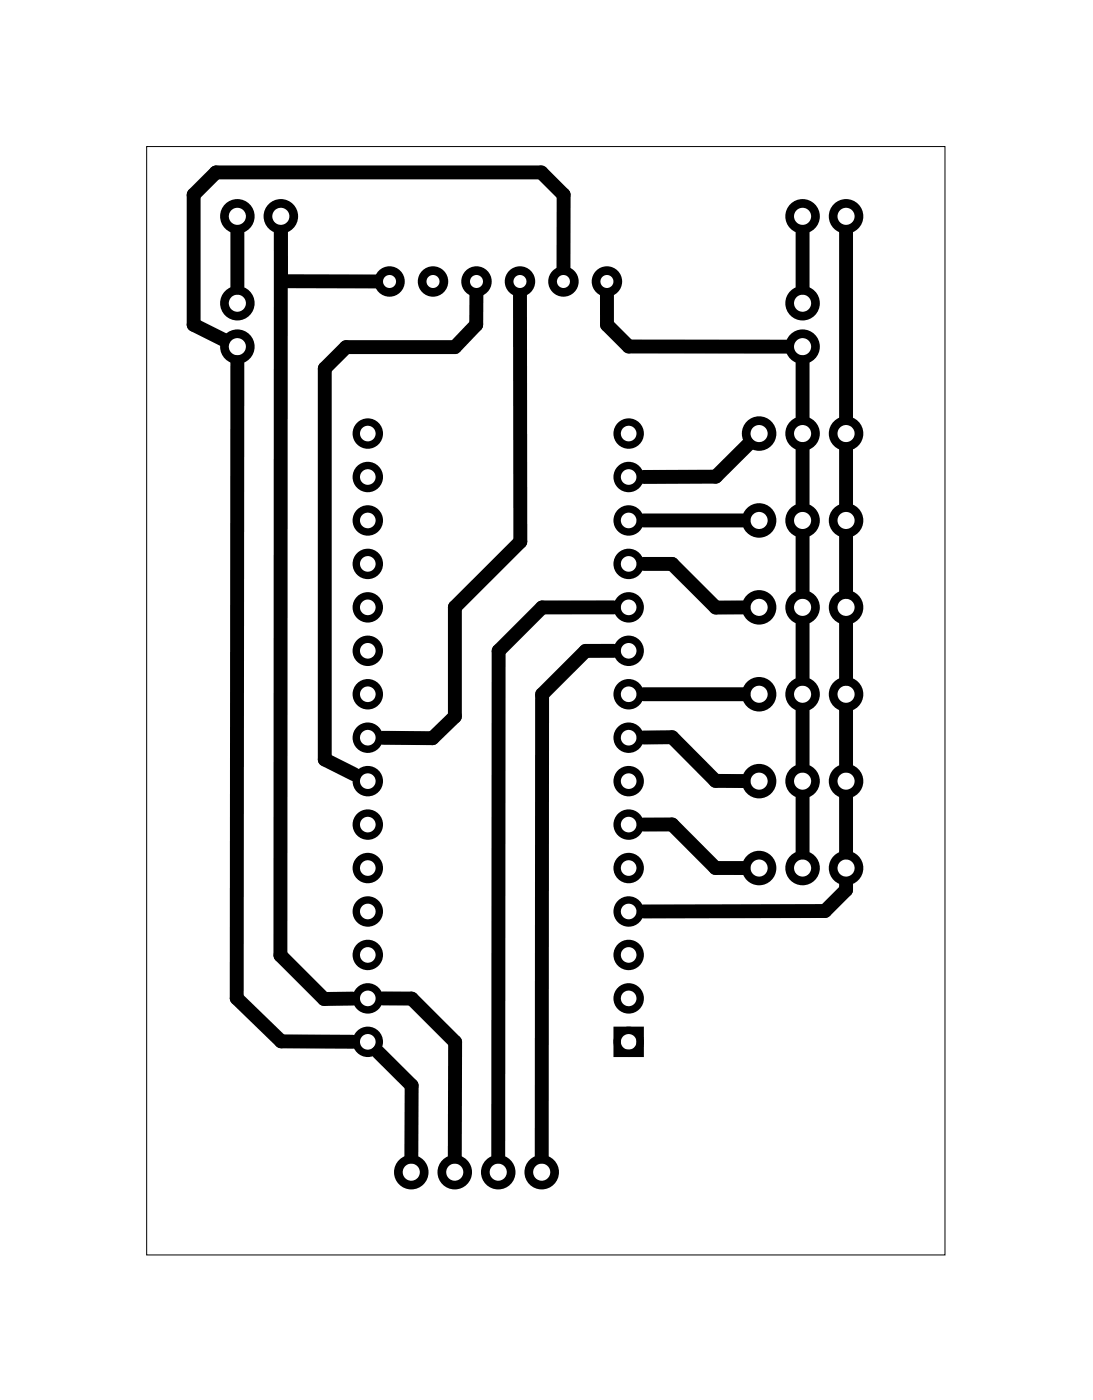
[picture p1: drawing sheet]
<svg xmlns="http://www.w3.org/2000/svg" width="64mm" height="82mm" viewBox="0 0 64 82" stroke-linecap="round" stroke-linejoin="round" font-family="sans-serif">
<path d="M8.6 8.6h46.6v64.8h-46.6z" fill="none" stroke="#000" stroke-width=".06"/>
<g fill="none" stroke="#000" stroke-width=".51">
<circle cx="13.9" cy="17.7" r=".75"/>
<circle cx="13.9" cy="12.6" r=".75"/>
<circle cx="16.4" cy="12.6" r=".75"/>
<circle cx="22.8" cy="16.5" r=".64"/>
<circle cx="25.3" cy="16.5" r=".64"/>
<circle cx="27.8" cy="16.5" r=".64"/>
<circle cx="30.4" cy="16.5" r=".64"/>
<circle cx="32.9" cy="16.5" r=".64"/>
<circle cx="35.5" cy="16.5" r=".64"/>
<circle cx="46.9" cy="17.7" r=".75"/>
<circle cx="46.9" cy="12.6" r=".75"/>
<circle cx="49.4" cy="12.6" r=".75"/>
<circle cx="13.9" cy="20.3" r=".75"/>
<circle cx="44.3" cy="30.4" r=".75"/>
<circle cx="44.3" cy="35.5" r=".75"/>
<circle cx="44.3" cy="25.3" r=".75"/>
<circle cx="46.9" cy="20.3" r=".75"/>
<circle cx="46.9" cy="30.4" r=".75"/>
<circle cx="46.9" cy="25.3" r=".75"/>
<circle cx="46.9" cy="35.5" r=".75"/>
<circle cx="49.4" cy="35.5" r=".75"/>
<circle cx="49.4" cy="25.3" r=".75"/>
<circle cx="49.4" cy="30.4" r=".75"/>
<circle cx="44.3" cy="45.7" r=".75"/>
<circle cx="44.3" cy="50.7" r=".75"/>
<circle cx="44.3" cy="40.6" r=".75"/>
<circle cx="46.9" cy="45.7" r=".75"/>
<circle cx="46.9" cy="40.6" r=".75"/>
<circle cx="46.9" cy="50.7" r=".75"/>
<circle cx="49.4" cy="50.7" r=".75"/>
<circle cx="49.4" cy="40.6" r=".75"/>
<circle cx="49.4" cy="45.7" r=".75"/>
<circle cx="24" cy="68.5" r=".75"/>
<circle cx="26.6" cy="68.5" r=".75"/>
<circle cx="29.1" cy="68.5" r=".75"/>
<circle cx="31.6" cy="68.5" r=".75"/>
</g>
<g fill="none" stroke="#000" stroke-width=".43">
<path d="M36.1 60.2h1.3v1.4h-1.3z"/>
<circle cx="21.5" cy="33" r=".67"/>
<circle cx="21.5" cy="35.5" r=".67"/>
<circle cx="21.5" cy="27.9" r=".67"/>
<circle cx="21.5" cy="25.3" r=".67"/>
<circle cx="21.5" cy="38" r=".67"/>
<circle cx="21.5" cy="30.4" r=".67"/>
<circle cx="36.7" cy="35.5" r=".67"/>
<circle cx="36.7" cy="30.4" r=".67"/>
<circle cx="36.7" cy="27.9" r=".67"/>
<circle cx="36.7" cy="33" r=".67"/>
<circle cx="36.7" cy="25.3" r=".67"/>
<circle cx="36.7" cy="38" r=".67"/>
<circle cx="21.5" cy="58.4" r=".67"/>
<circle cx="21.5" cy="55.8" r=".67"/>
<circle cx="21.5" cy="50.7" r=".67"/>
<circle cx="21.5" cy="45.7" r=".67"/>
<circle cx="21.5" cy="48.2" r=".67"/>
<circle cx="21.5" cy="53.3" r=".67"/>
<circle cx="21.5" cy="43.1" r=".67"/>
<circle cx="21.5" cy="40.6" r=".67"/>
<circle cx="36.7" cy="55.8" r=".67"/>
<circle cx="36.7" cy="58.4" r=".67"/>
<circle cx="36.7" cy="53.3" r=".67"/>
<circle cx="36.7" cy="50.7" r=".67"/>
<circle cx="36.7" cy="45.7" r=".67"/>
<circle cx="36.7" cy="48.2" r=".67"/>
<circle cx="36.7" cy="43.1" r=".67"/>
<circle cx="36.7" cy="40.6" r=".67"/>
<circle cx="21.5" cy="60.9" r=".67"/>
<circle cx="36.7" cy="60.9" r=".67"/>
</g>
<g fill="none" stroke="#000" stroke-width=".81">
<path d="M13.9 13.6v3.2M22 16.5l-5.6-.1v-2.8v42.3l2.5 2.5h1.7M27.8 17.3v1.7l-1.2 1.3h-6.4l-1.2 1.2v22.9l1.7 .9M30.4 17.3v14.4l-3.8 3.8v6.4l-1.3 1.3-2.9-.1M32.9 15.7v-4.3l-1.3-1.3h-19l-1.3 1.3v7.6l1.7 .9M35.5 17.3v1.7l1.2 1.3h9.3M46.9 13.6v3.2M49.4 13.6v10.8M13.9 21.2l-.1 37.2 2.6 2.5h4.2M35.8 38l-1.6 .1-2.5 2.5-.1 27M35.8 35.5h-4.1l-2.6 2.6v29.5M37.6 33h1.7l2.5 2.5h1.6"/>
<path d="M37.6 30.4h5.8M43.7 26l-1.9 1.9h-4.2M46.9 21.2v3.2M46.9 26.3v3.2M46.9 31.3v3.3M46.9 36.4v3.3M49.4 26.3v3.2M49.4 31.3v3.3M49.4 36.4v3.3M22.4 58.4h1.6l2.6 2.5v6.7M37.6 48.2h1.7l2.5 2.5h1.6M37.6 43.1h1.7l2.5 2.6h1.6"/>
<path d="M37.6 40.6h5.8M46.9 41.5v3.2M46.9 46.6v3.2M49.4 41.5v3.2M49.4 46.6v3.2M49.4 51.7v.3l-1.2 1.3h-10.6M22.1 61.5l1.9 2v4.1"/>
</g>
</svg>
